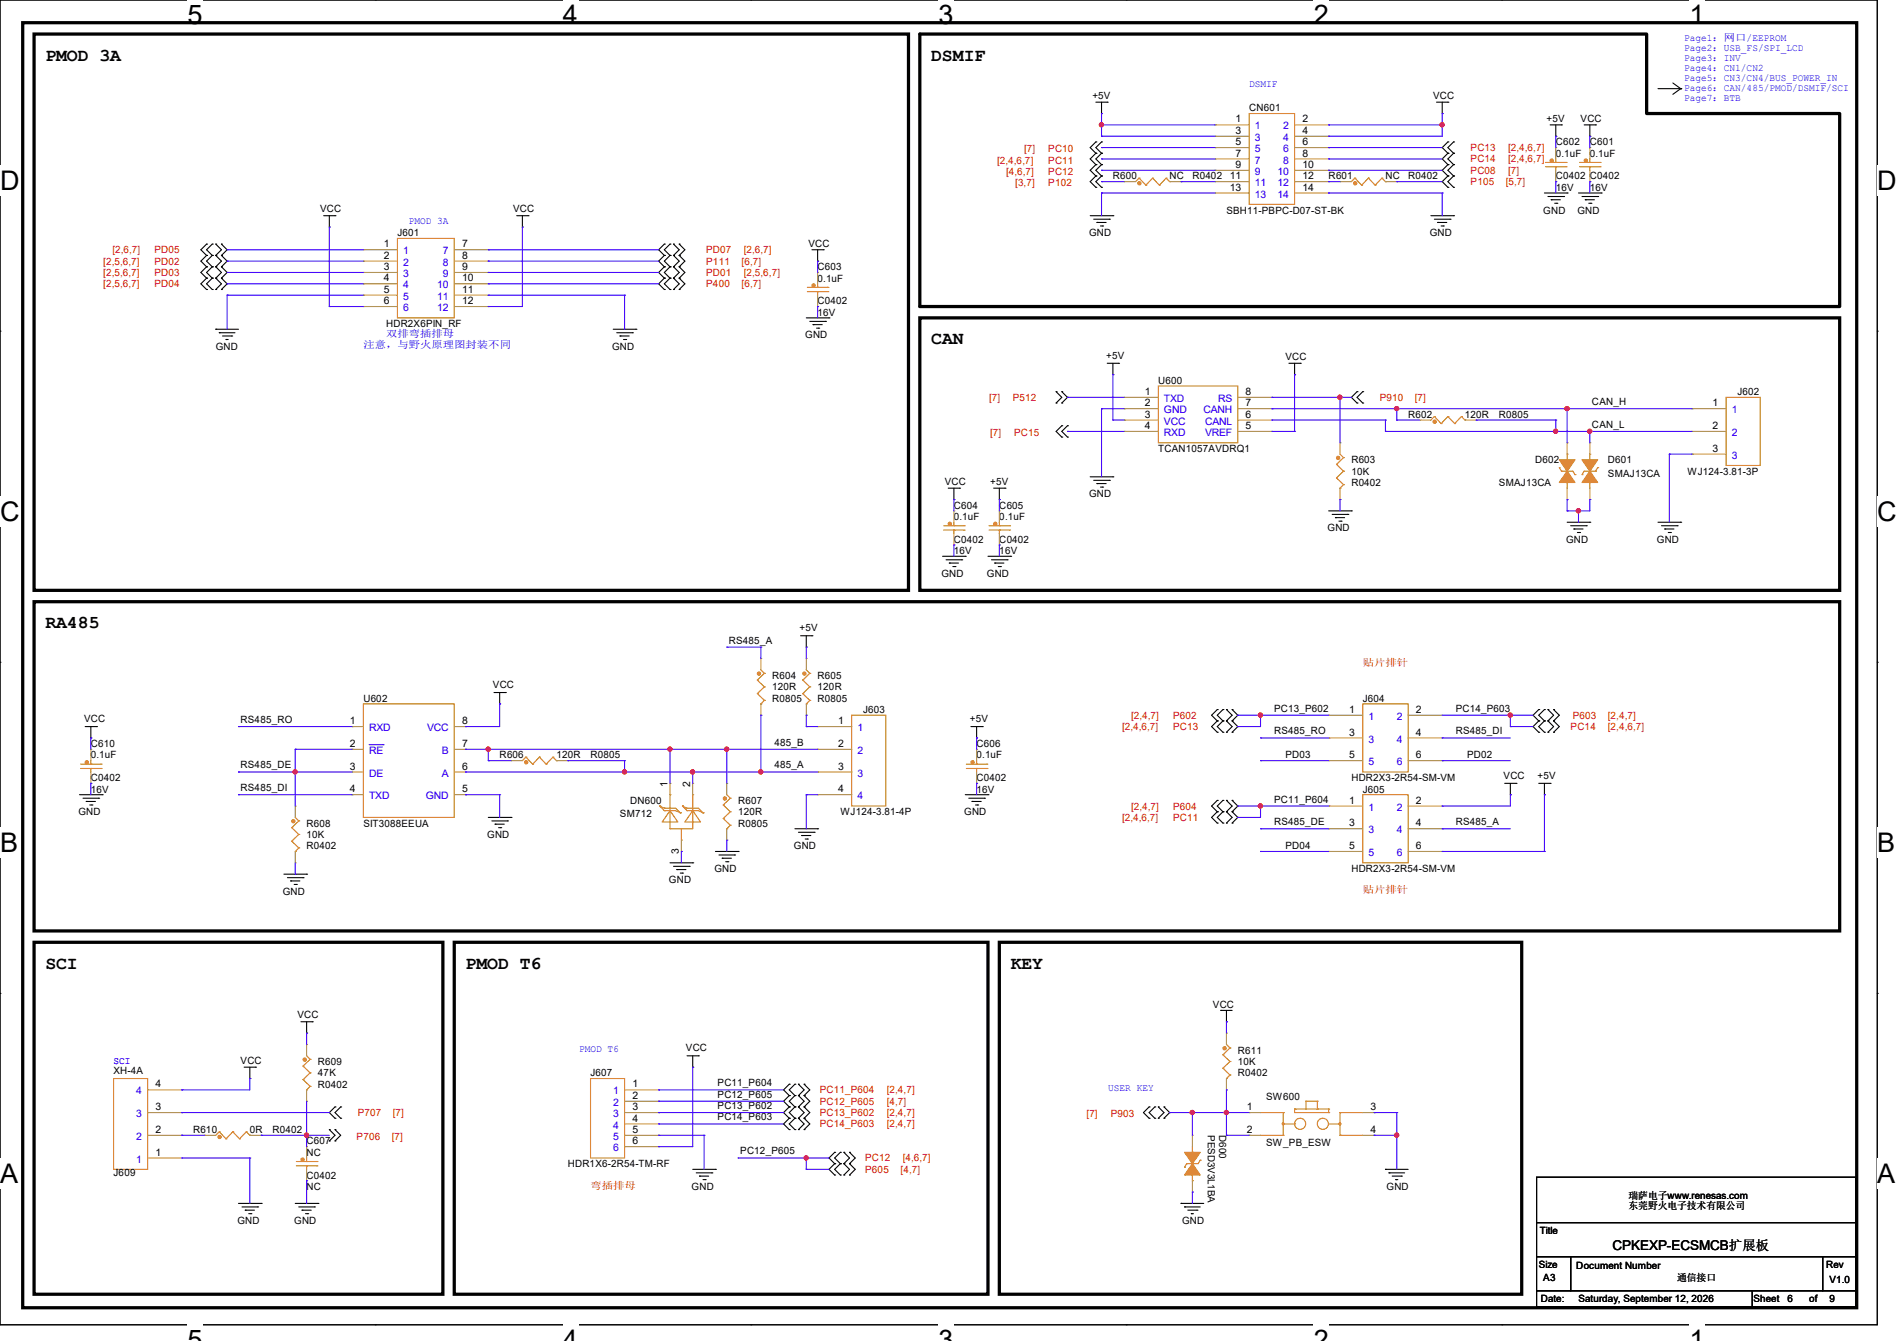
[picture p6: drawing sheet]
<svg xmlns="http://www.w3.org/2000/svg" width="297mm" height="210mm" viewBox="0 0 297 210" stroke-linecap="round" stroke-linejoin="round" font-family="sans-serif">
<defs><g id="words">
<g font-size="4.2">
<text x="29.4" y="3.8">5</text>
<text x="88.1" y="3.8">4</text>
<text x="146.9" y="3.8">3</text>
<text x="205.7" y="3.8">2</text>
<text x="264.5" y="3.8">1</text>
<text x="0" y="29.7">D</text>
<text x="293.9" y="29.7">D</text>
<text x="0" y="81.6">C</text>
<text x="293.9" y="81.6">C</text>
<text x="0" y="133.4">B</text>
<text x="293.9" y="133.4">B</text>
<text x="0" y="185.3">A</text>
<text x="293.9" y="185.3">A</text>
</g>
<g font-size="2.8">
<text x="7.1" y="9.5">PMOD 3A</text>
<text x="145.8" y="9.5">DSMIF</text>
<text x="145.8" y="53.9">CAN</text>
<text x="7.1" y="98.4">RA485</text>
<text x="7.1" y="151.7">SCI</text>
<text x="72.9" y="151.7">PMOD T6</text>
<text x="158.2" y="151.7">KEY</text>
</g>
<text font-size="2.1" x="252.5" y="195.7">CPKEXP-ECSMCB扩展板</text>
<g font-size="1.6" fill="#00f">
<text x="263.7" y="6.4">Page1：网口/EEPROM</text>
<text x="263.7" y="8">Page2：USB_FS/SPI_LCD</text>
<text x="263.7" y="9.5">Page3：INV</text>
<text x="263.7" y="11.1">Page4：CN1/CN2</text>
<text x="195.6" y="13.7">DSMIF</text>
<text x="263.7" y="12.7">Page5：CN3/CN4/BUS_POWER_IN</text>
<text x="263.7" y="14.2">Page6：CAN/485/PMOD/DSMIF/SCI</text>
<text x="263.7" y="15.8">Page7：BTB</text>
<text x="64" y="35">PMOD 3A</text>
<text x="60.5" y="52.8">双排弯插排母</text>
<text x="56.9" y="54.6">注意，与野火原理图封装不同</text>
<text x="17.8" y="166.6">SCI</text>
<text x="90.7" y="164.8">PMOD T6</text>
<text x="173.5" y="170.9">USER KEY</text>
</g>
<g font-size="1.6">
<text x="171" y="15.5">+5V</text>
<text x="195.6" y="17.4">CN601</text>
<text x="224.4" y="15.5">VCC</text>
<text x="193.5" y="19.2">1</text>
<text x="193.5" y="21">3</text>
<text x="193.5" y="22.7">5</text>
<text x="203.9" y="19.2">2</text>
<text x="203.9" y="21">4</text>
<text x="203.9" y="22.7">6</text>
<text x="242.1" y="19">+5V</text>
<text x="243.6" y="22.8">C602</text>
<text x="247.5" y="19">VCC</text>
<text x="248.9" y="22.8">C601</text>
<text x="174.2" y="28.1">R600</text>
<text x="183.1" y="28.1">NC</text>
<text x="186.7" y="28.1">R0402</text>
<text x="192.6" y="28.1">11</text>
<text x="192.6" y="29.8">13</text>
<text x="193.5" y="24.5">7</text>
<text x="193.5" y="26.3">9</text>
<text x="203.9" y="24.5">8</text>
<text x="203.9" y="28.1">12</text>
<text x="203.9" y="29.8">14</text>
<text x="203.9" y="26.3">10</text>
<text x="208" y="28.1">R601</text>
<text x="216.9" y="28.1">NC</text>
<text x="220.5" y="28.1">R0402</text>
<text x="243.6" y="24.6">0.1uF</text>
<text x="243.6" y="28.1">C0402 C0402</text>
<text x="243.6" y="29.9">16V</text>
<text x="248.9" y="24.6">0.1uF</text>
<text x="248.9" y="29.9">16V</text>
<text x="50.1" y="33.3">VCC</text>
<text x="80.3" y="33.3">VCC</text>
<text x="192" y="33.4">SBH11-PBPC-D07-ST-BK</text>
<text x="241.6" y="33.4">GND</text>
<text x="247" y="33.4">GND</text>
<text x="60.1" y="38.7">1</text>
<text x="60.1" y="40.5">2</text>
<text x="62.2" y="37">J601</text>
<text x="72.3" y="38.7">7</text>
<text x="72.3" y="40.5">8</text>
<text x="126.6" y="38.6">VCC</text>
<text x="170.5" y="37">GND</text>
<text x="223.9" y="37">GND</text>
<text x="60.1" y="42.3">3</text>
<text x="60.1" y="44.1">4</text>
<text x="60.1" y="45.8">5</text>
<text x="60.1" y="47.6">6</text>
<text x="72.3" y="42.3">9</text>
<text x="72.3" y="44.1">10</text>
<text x="72.3" y="45.8">11</text>
<text x="72.3" y="47.6">12</text>
<text x="128" y="42.3">C603</text>
<text x="128" y="44.1">0.1uF</text>
<text x="128" y="47.7">C0402</text>
<text x="60.5" y="51.2">HDR2X6PIN_RF</text>
<text x="126.1" y="53">GND</text>
<text x="128" y="49.4">16V</text>
<text x="33.8" y="54.8">GND</text>
<text x="95.8" y="54.8">GND</text>
<text x="173.2" y="56.2">+5V</text>
<text x="201.3" y="56.4">VCC</text>
<text x="179.2" y="61.8">1</text>
<text x="179.2" y="63.6">2</text>
<text x="179.2" y="65.4">3</text>
<text x="181.4" y="60.1">U600</text>
<text x="195" y="65.4">6</text>
<text x="195" y="63.6">7</text>
<text x="195" y="61.8">8</text>
<text x="220.5" y="65.4">R602</text>
<text x="229.4" y="65.4">120R</text>
<text x="234.7" y="65.4">R0805</text>
<text x="249.3" y="63.5">CAN_H</text>
<text x="268.1" y="63.6">1</text>
<text x="272" y="61.9">J602</text>
<text x="179.2" y="67.2">4</text>
<text x="181.4" y="70.8">TCAN1057AVDRQ1</text>
<text x="195" y="67.2">5</text>
<text x="249.3" y="67">CAN_L</text>
<text x="268.1" y="67.2">2</text>
<text x="268.1" y="70.7">3</text>
<text x="147.9" y="75.9">VCC</text>
<text x="155" y="75.9">+5V</text>
<text x="170.5" y="77.9">GND</text>
<text x="211.6" y="72.6">R603</text>
<text x="211.6" y="74.3">10K</text>
<text x="211.6" y="76.1">R0402</text>
<text x="234.7" y="76.1">SMAJ13CA</text>
<text x="240.4" y="72.6">D602</text>
<text x="251.8" y="72.6">D601</text>
<text x="251.8" y="74.7">SMAJ13CA</text>
<text x="264.2" y="74.3">WJ124-3.81-3P</text>
<text x="149.4" y="79.7">C604</text>
<text x="149.4" y="81.4">0.1uF</text>
<text x="156.5" y="79.7">C605</text>
<text x="156.5" y="81.4">0.1uF</text>
<text x="207.9" y="83.2">GND</text>
<text x="149.4" y="85">C0402</text>
<text x="149.4" y="86.8">16V</text>
<text x="156.5" y="85">C0402</text>
<text x="156.5" y="86.8">16V</text>
<text x="245.2" y="85">GND</text>
<text x="259.4" y="85">GND</text>
<text x="147.4" y="90.3">GND</text>
<text x="154.5" y="90.3">GND</text>
<text x="114.1" y="100.8">RS485_A</text>
<text x="125.2" y="98.9">+5V</text>
<text x="77.2" y="107.8">VCC</text>
<text x="120.9" y="106.3">R604</text>
<text x="128" y="106.3">R605</text>
<text x="13.2" y="113.1">VCC</text>
<text x="37.7" y="113.2">RS485_RO</text>
<text x="54.8" y="113.4">1</text>
<text x="56.9" y="109.9">U602</text>
<text x="72.3" y="113.4">8</text>
<text x="120.9" y="108.1">120R</text>
<text x="120.9" y="109.9">R0805</text>
<text x="128" y="108.1">120R</text>
<text x="128" y="109.9">R0805</text>
<text x="131.2" y="113.4">1</text>
<text x="135.1" y="111.7">J603</text>
<text x="151.8" y="113.1">+5V</text>
<text x="199.5" y="111.5">PC13_P602</text>
<text x="211.2" y="111.6">1</text>
<text x="213.4" y="109.9">J604</text>
<text x="221.7" y="111.6">2</text>
<text x="227.9" y="111.5">PC14_P603</text>
<text x="14.2" y="117">C610</text>
<text x="14.2" y="118.8">0.1uF</text>
<text x="54.8" y="117">2</text>
<text x="72.3" y="117">7</text>
<text x="78.2" y="118.8">R606</text>
<text x="87.1" y="118.8">120R</text>
<text x="92.5" y="118.8">R0805</text>
<text x="121.2" y="116.8">485_B</text>
<text x="131.2" y="117">2</text>
<text x="152.9" y="117">C606</text>
<text x="152.9" y="118.8">0.1uF</text>
<text x="199.5" y="115">RS485_RO</text>
<text x="201.3" y="118.8">PD03</text>
<text x="211.2" y="115.2">3</text>
<text x="211.2" y="118.7">5</text>
<text x="221.7" y="115.2">4</text>
<text x="221.7" y="118.7">6</text>
<text x="227.9" y="115">RS485_DI</text>
<text x="229.7" y="118.8">PD02</text>
<text x="14.2" y="122.3">C0402</text>
<text x="14.2" y="124.1">16V</text>
<text x="37.7" y="120.4">RS485_DE</text>
<text x="37.7" y="123.9">RS485_DI</text>
<text x="54.8" y="124.1">4</text>
<text x="54.8" y="120.5">3</text>
<text x="72.3" y="120.5">6</text>
<text x="72.3" y="124.1">5</text>
<text x="98.7" y="125.9">DN600</text>
<text x="104.5" y="123.2" transform="rotate(-90 104.5 123.2)">1</text>
<text x="108.1" y="123.2" transform="rotate(-90 108.1 123.2)">2</text>
<text x="115.6" y="125.9">R607</text>
<text x="121.2" y="120.4">485_A</text>
<text x="131.2" y="120.5">3</text>
<text x="131.2" y="124.1">4</text>
<text x="152.9" y="122.3">C0402</text>
<text x="152.9" y="124.1">16V</text>
<text x="199.5" y="125.7">PC11_P604</text>
<text x="211.2" y="125.9">1</text>
<text x="211.6" y="122.3">HDR2X3-2R54-SM-VM</text>
<text x="213.4" y="124.1">J605</text>
<text x="221.7" y="125.9">2</text>
<text x="235.4" y="122">VCC</text>
<text x="240.7" y="122">+5V</text>
<text x="12.3" y="127.7">GND</text>
<text x="48" y="129.5">R608</text>
<text x="48" y="131.2">10K</text>
<text x="56.9" y="129.5">SIT3088EEUA</text>
<text x="76.3" y="131.2">GND</text>
<text x="97.1" y="128">SM712</text>
<text x="115.6" y="127.7">120R</text>
<text x="115.6" y="129.5">R0805</text>
<text x="131.6" y="127.7">WJ124-3.81-4P</text>
<text x="151" y="127.7">GND</text>
<text x="199.5" y="129.2">RS485_DE</text>
<text x="211.2" y="129.4">3</text>
<text x="221.7" y="129.4">4</text>
<text x="227.9" y="129.2">RS485_A</text>
<text x="48" y="133">R0402</text>
<text x="106.3" y="133.7" transform="rotate(-90 106.3 133.7)">3</text>
<text x="111.8" y="136.6">GND</text>
<text x="124.3" y="133">GND</text>
<text x="201.3" y="133">PD04</text>
<text x="211.2" y="133">5</text>
<text x="211.6" y="136.6">HDR2X3-2R54-SM-VM</text>
<text x="221.7" y="133">6</text>
<text x="44.3" y="140.1">GND</text>
<text x="104.7" y="138.3">GND</text>
<text x="46.6" y="159.5">VCC</text>
<text x="189.9" y="157.9">VCC</text>
<text x="37.7" y="166.6">VCC</text>
<text x="49.8" y="166.8">R609</text>
<text x="107.4" y="164.7">VCC</text>
<text x="193.8" y="165">R611</text>
<text x="193.8" y="166.8">10K</text>
<text x="17.8" y="168.2">XH-4A</text>
<text x="24.3" y="173.9">3</text>
<text x="24.3" y="170.3">4</text>
<text x="49.8" y="168.6">47K</text>
<text x="49.8" y="170.3">R0402</text>
<text x="92.5" y="168.6">J607</text>
<text x="99" y="170.3">1</text>
<text x="99" y="172.1">2</text>
<text x="99" y="173.9">3</text>
<text x="112.4" y="170.1">PC11_P604</text>
<text x="112.4" y="171.9">PC12_P605</text>
<text x="112.4" y="173.7">PC13_P602</text>
<text x="193.8" y="168.6">R0402</text>
<text x="195.2" y="173.9">1</text>
<text x="198.2" y="172.3">SW600</text>
<text x="214.6" y="173.9">3</text>
<text x="24.3" y="177.4">2</text>
<text x="30.2" y="177.5">R610</text>
<text x="39.1" y="177.5">0R</text>
<text x="42.7" y="177.5">R0402</text>
<text x="48" y="179.2">C607</text>
<text x="99" y="175.6">4</text>
<text x="99" y="177.4">5</text>
<text x="99" y="179.2">6</text>
<text x="112.4" y="175.5">PC14_P603</text>
<text x="189.1" y="177.8" transform="rotate(90 189.1 177.8)">PESD3V3L1BA</text>
<text x="190.9" y="177.8" transform="rotate(90 190.9 177.8)">D600</text>
<text x="195.2" y="177.4">2</text>
<text x="198.2" y="179.4">SW_PB_ESW</text>
<text x="214.6" y="177.4">4</text>
<text x="17.8" y="184.2">J609</text>
<text x="24.3" y="181">1</text>
<text x="48" y="181">NC</text>
<text x="48" y="184.6">C0402</text>
<text x="88.9" y="182.8">HDR1X6-2R54-TM-RF</text>
<text x="115.9" y="180.8">PC12_P605</text>
<text x="37.2" y="191.7">GND</text>
<text x="46.1" y="191.7">GND</text>
<text x="48" y="186.3">NC</text>
<text x="108.3" y="186.3">GND</text>
<text x="185.1" y="191.7">GND</text>
<text x="217.1" y="186.3">GND</text>
<text x="255" y="187.8">瑞萨电子www.renesas.com</text>
<text x="255" y="189.4">东莞野火电子技术有限公司</text>
<text x="241.1" y="193.3">Title</text>
<text x="240.9" y="198.6">Size</text>
<text x="241.3" y="204">Date:</text>
<text x="241.6" y="200.6">A3</text>
<text x="246.8" y="198.8">Document Number</text>
<text x="247.1" y="204">Saturday, September 12, 2026</text>
<text x="262.6" y="200.6">通信接口</text>
<text x="274.5" y="204">Sheet</text>
<text x="279.9" y="204">6</text>
<text x="283.3" y="204">of</text>
<text x="285.9" y="198.6">Rev</text>
<text x="286.4" y="200.9">V1.0</text>
<text x="286.4" y="204">9</text>
</g>
<g font-size="1.6" fill="#f00">
<text x="160.4" y="23.8">[7]</text>
<text x="164.1" y="23.8">PC10</text>
<text x="230.2" y="23.7">PC13</text>
<text x="236.1" y="23.7">[2,4,6,7]</text>
<text x="156.1" y="25.6">[2,4,6,7]</text>
<text x="157.5" y="27.4">[4,6,7]</text>
<text x="159" y="29.2">[3,7]</text>
<text x="164.1" y="25.6">PC11</text>
<text x="164.1" y="27.4">PC12</text>
<text x="164.1" y="29.2">P102</text>
<text x="230.2" y="25.4">PC14</text>
<text x="230.2" y="27.2">PC08</text>
<text x="230.2" y="29">P105</text>
<text x="235.8" y="29">[5,7]</text>
<text x="236.1" y="25.4">[2,4,6,7]</text>
<text x="236.1" y="27.2">[7]</text>
<text x="16.2" y="41.4">[2,5,6,7]</text>
<text x="17.6" y="39.7">[2,6,7]</text>
<text x="24.2" y="39.7">PD05</text>
<text x="24.2" y="41.4">PD02</text>
<text x="110.6" y="41.4">P111</text>
<text x="110.6" y="39.7">PD07</text>
<text x="116.1" y="41.4">[6,7]</text>
<text x="116.5" y="39.7">[2,6,7]</text>
<text x="16.2" y="45">[2,5,6,7]</text>
<text x="16.2" y="43.2">[2,5,6,7]</text>
<text x="24.2" y="45">PD04</text>
<text x="24.2" y="43.2">PD03</text>
<text x="110.6" y="43.2">PD01</text>
<text x="110.6" y="45">P400</text>
<text x="116.1" y="45">[6,7]</text>
<text x="116.5" y="43.2">[2,5,6,7]</text>
<text x="154.9" y="62.8">[7]</text>
<text x="158.6" y="62.8">P512</text>
<text x="216" y="62.8">P910</text>
<text x="221.5" y="62.8">[7]</text>
<text x="155" y="68.3">[7]</text>
<text x="158.8" y="68.3">PC15</text>
<text x="213.4" y="104.4">贴片排针</text>
<text x="177.1" y="112.6">[2,4,7]</text>
<text x="183.7" y="112.6">P602</text>
<text x="246.3" y="112.6">P603</text>
<text x="251.8" y="112.6">[2,4,7]</text>
<text x="175.7" y="114.3">[2,4,6,7]</text>
<text x="183.7" y="114.3">PC13</text>
<text x="245.9" y="114.3">PC14</text>
<text x="251.8" y="114.3">[2,4,6,7]</text>
<text x="175.7" y="128.6">[2,4,6,7]</text>
<text x="177.1" y="126.8">[2,4,7]</text>
<text x="183.7" y="126.8">P604</text>
<text x="183.7" y="128.6">PC11</text>
<text x="213.4" y="139.9">贴片排针</text>
<text x="128.4" y="171.2">PC11_P604</text>
<text x="128.4" y="173">PC12_P605</text>
<text x="138.8" y="171.2">[2,4,7]</text>
<text x="138.8" y="173">[4,7]</text>
<text x="55.8" y="178.5">P706</text>
<text x="56" y="174.8">P707</text>
<text x="61.3" y="178.5">[7]</text>
<text x="61.5" y="174.8">[7]</text>
<text x="128.4" y="174.8">PC13_P602</text>
<text x="128.4" y="176.6">PC14_P603</text>
<text x="138.8" y="174.8">[2,4,7]</text>
<text x="138.8" y="176.6">[2,4,7]</text>
<text x="170.1" y="175">[7]</text>
<text x="173.9" y="175">P903</text>
<text x="135.5" y="181.9">PC12</text>
<text x="135.5" y="183.7">P605</text>
<text x="141" y="183.7">[4,7]</text>
<text x="141.3" y="181.9">[4,6,7]</text>
<text x="92.5" y="186.1">弯插排母</text>
</g>
<g font-size="1.6" fill="#00c">
<text x="196.5" y="20.3">1</text>
<text x="196.5" y="22.1">3</text>
<text x="196.5" y="23.8">5</text>
<text x="200.9" y="20.3">2</text>
<text x="200.9" y="22.1">4</text>
<text x="200.9" y="23.8">6</text>
<text x="196.5" y="25.6">7</text>
<text x="196.5" y="27.4">9</text>
<text x="196.5" y="29.2">11</text>
<text x="200" y="29.2">12</text>
<text x="200" y="27.4">10</text>
<text x="200.9" y="25.6">8</text>
<text x="196.5" y="30.9">13</text>
<text x="200" y="30.9">14</text>
<text x="63.1" y="39.8">1</text>
<text x="63.1" y="41.6">2</text>
<text x="69.3" y="39.8">7</text>
<text x="69.3" y="41.6">8</text>
<text x="63.1" y="43.4">3</text>
<text x="63.1" y="45.2">4</text>
<text x="63.1" y="46.9">5</text>
<text x="68.5" y="45.2">10</text>
<text x="68.5" y="46.9">11</text>
<text x="69.3" y="43.4">9</text>
<text x="63.1" y="48.7">6</text>
<text x="68.5" y="48.7">12</text>
<text x="182.2" y="63">TXD</text>
<text x="182.2" y="64.7">GND</text>
<text x="188.4" y="64.7">CANH</text>
<text x="190.7" y="63">RS</text>
<text x="271.1" y="64.7">1</text>
<text x="182.2" y="66.5">VCC</text>
<text x="182.2" y="68.3">RXD</text>
<text x="188.7" y="68.3">VREF</text>
<text x="188.7" y="66.5">CANL</text>
<text x="271.1" y="68.3">2</text>
<text x="271.1" y="71.8">3</text>
<text x="214.2" y="112.7">1</text>
<text x="218.7" y="112.7">2</text>
<text x="57.8" y="118.1">RE</text>
<text x="57.8" y="114.5">RXD</text>
<text x="66.9" y="114.5">VCC</text>
<text x="69.2" y="118.1">B</text>
<text x="134.2" y="114.5">1</text>
<text x="134.2" y="118.1">2</text>
<text x="214.2" y="116.3">3</text>
<text x="214.2" y="119.8">5</text>
<text x="218.7" y="116.3">4</text>
<text x="218.7" y="119.8">6</text>
<text x="57.8" y="125.2">TXD</text>
<text x="57.8" y="121.6">DE</text>
<text x="66.7" y="125.2">GND</text>
<text x="69.2" y="121.6">A</text>
<text x="134.2" y="121.6">3</text>
<text x="134.2" y="125.2">4</text>
<text x="214.2" y="127">1</text>
<text x="214.2" y="130.5">3</text>
<text x="218.7" y="127">2</text>
<text x="218.7" y="130.5">4</text>
<text x="214.2" y="134.1">5</text>
<text x="218.7" y="134.1">6</text>
<text x="21.3" y="171.4">4</text>
<text x="96" y="171.4">1</text>
<text x="96" y="173.2">2</text>
<text x="21.3" y="178.5">2</text>
<text x="21.3" y="175">3</text>
<text x="96" y="175">3</text>
<text x="96" y="176.7">4</text>
<text x="96" y="178.5">5</text>
<text x="21.3" y="182.1">1</text>
<text x="96" y="180.3">6</text>
</g>
</g></defs>
<path d="M0 0h293.9v207.5h-293.9z" fill="none" stroke="#000" stroke-width=".17"/>
<g fill="#fff">
<path d="M29.4 0h2.3v4.7h-2.3z"/>
<path d="M29.4 207.5h2.3v2.5h-2.3z"/>
</g>
<path d="M58.8 0h.1M58.8 207.5h.1" fill="none" stroke="#000" stroke-width=".17"/>
<g fill="#fff">
<path d="M88.1 0h2.4v4.7h-2.4z"/>
<path d="M88.1 207.5h2.4v2.5h-2.4z"/>
</g>
<path d="M117.6 0h.1M117.6 207.5h.1" fill="none" stroke="#000" stroke-width=".17"/>
<g fill="#fff">
<path d="M146.9 0h2.4v4.7h-2.4z"/>
<path d="M146.9 207.5h2.4v2.5h-2.4z"/>
</g>
<path d="M176.3 0h.1M176.3 207.5h.1" fill="none" stroke="#000" stroke-width=".17"/>
<g fill="#fff">
<path d="M205.7 0h2.4v4.7h-2.4z"/>
<path d="M205.7 207.5h2.4v2.5h-2.4z"/>
</g>
<path d="M235.1 0h.1M235.1 207.5h.1" fill="none" stroke="#000" stroke-width=".17"/>
<g fill="#fff">
<path d="M264.5 0h2.4v4.7h-2.4z"/>
<path d="M264.5 207.5h2.4v2.5h-2.4z"/>
<path d="M0 25.9h3v4.7h-3z"/>
<path d="M293.9 25.9h3.1v4.7h-3.1z"/>
<path d="M0 77.8h3v4.7h-3z"/>
<path d="M293.9 77.8h3.1v4.7h-3.1z"/>
</g>
<path d="M0 51.9h.1M293.9 51.9h.1" fill="none" stroke="#000" stroke-width=".17"/>
<g fill="#fff">
<path d="M0 129.6h2.8v4.8h-2.8z"/>
<path d="M293.9 129.6h2.9v4.8h-2.9z"/>
</g>
<path d="M0 103.7h.1M293.9 103.7h.1" fill="none" stroke="#000" stroke-width=".17"/>
<g fill="#fff">
<path d="M0 181.5h2.8v4.7h-2.8z"/>
<path d="M293.8 181.5h3v4.7h-3z"/>
</g>
<g fill="none" stroke="#000" stroke-width=".17">
<path d="M171.6 16h1.8M172.5 17.8h.1M172.5 16v1.8M173.4 16h.1M224.9 16h1.8M225.8 17.8h.1M225.8 16v1.8M226.7 16h.1M242.7 19.6h1.8M243.6 19.6v1.7M244.5 19.6h.1M248 19.6h1.8"/>
<path d="M248.9 19.6v1.7M249.8 19.6h.1M259.6 13.9h3.5M261.9 13l1.2 .9M263.1 13.9h.1M263.1 13.9l-1.2 .9M32.3 38.2h.1M32.3 38.2l-.8 .9 .8 .9M33.2 38.2h.1M33.2 38.2l-.9 .9 .9 .9M33.8 38.2h.1M33.8 38.2l.9 .9-.9 .9"/>
<path d="M34.7 38.2h.1M34.7 38.2l.9 .9-.9 .9M50.7 33.8h1.8M51.6 35.6h.1M51.6 33.8v1.8M52.5 33.8h.1M80.9 33.8h1.8M81.8 35.6h.1M81.8 33.8v1.8M82.7 33.8h.1M104 38.2h.1M104 38.2l-.9 .9 .9 .9"/>
<path d="M104.9 38.2h.1M104.9 38.2l-.9 .9 .9 .9M105.5 38.2h.1M105.5 38.2l.8 .9-.8 .9M106.3 38.2h.1M106.3 38.2l.9 .9-.9 .9M127.1 39.1h1.8M128 39.1v1.8M128.9 39.1h.1M170.7 33.8h3.5M171.2 34.3h2.5M171.6 22.2h.1"/>
<path d="M171.6 24h.1M171.6 25.8h.1M171.6 27.6h.1M171.6 29.3h.1M171.6 22.2l-.9 .9 .9 .9M171.6 24l-.9 .9 .9 .9M171.6 25.8l-.9 .9 .9 .9M171.6 27.6l-.9 .8 .9 .9M171.7 34.8h.1M171.7 34.8h1.5M172.3 35.4h.3M172.5 22.2h.1"/>
<path d="M172.5 24h.1M172.5 25.8h.1M172.5 27.6h.1M172.5 29.3h.1M172.5 22.2l-.9 .9 .9 .9M172.5 24l-.9 .9 .9 .9M172.5 25.8l-.9 .9 .9 .9M172.5 27.6l-.9 .8 .9 .9M172.6 35.4h.1M173.7 34.3h.1M174.2 33.8h.1M224 33.8h3.6"/>
<path d="M224.6 34.3h2.4M225.1 34.8h.1M225.1 34.8h1.4M225.6 35.4h.4M226 35.4h.1M226.7 22.2h.1M226.7 24h.1M226.7 25.8h.1M226.7 27.6h.1M226.7 29.3h.1M226.7 22.2l-.9 .9 .9 .9M226.7 24l-.9 .9 .9 .9"/>
<path d="M226.7 25.8l-.9 .9 .9 .9M226.7 27.6l-.9 .8 .9 .9M227 34.3h.1M227.6 33.8h.1M227.6 24h.1M227.6 22.2h.1M227.6 25.8h.1M227.6 27.6h.1M227.6 29.3h.1M227.6 22.2l-.9 .9 .9 .9M227.6 24l-.9 .9 .9 .9M227.6 25.8l-.9 .9 .9 .9"/>
<path d="M227.6 27.6l-.9 .8 .9 .9M241.8 30.2h3.6M242.4 30.8h2.4M242.9 31.3h.1M242.9 31.3h1.4M243.4 31.8h.4M243.6 21.3h.1M243.8 31.8h.1M244.8 30.8h.1M245.4 30.2h.1M247.1 30.2h3.6M247.7 30.8h2.4"/>
<path d="M248.2 31.3h.1M248.2 31.3h1.4M248.8 31.8h.3M248.9 21.3h.1M249.1 31.8h.1M250.1 30.8h.1M250.7 30.2h.1M32.3 40h.1M32.3 41.8h.1M32.3 43.6h.1M32.3 45.3h.1M32.3 40l-.8 .9 .8 .9"/>
<path d="M32.3 43.6l-.8 .8 .8 .9M32.3 41.8l-.8 .9 .8 .9M33.2 40h.1M33.2 41.8h.1M33.2 45.3h.1M33.2 43.6h.1M33.2 40l-.9 .9 .9 .9M33.2 43.6l-.9 .8 .9 .9M33.2 41.8l-.9 .9 .9 .9M33.8 51.6h.1M33.8 40h.1M33.8 41.8h.1"/>
<path d="M33.8 45.3h.1M33.8 43.6h.1M33.8 51.6h3.5M33.8 40l.9 .9-.9 .9M33.8 43.6l.9 .8-.9 .9M33.8 41.8l.9 .9-.9 .9M34.3 52.1h.1M34.3 52.1h2.5M34.7 40h.1M34.7 41.8h.1M34.7 43.6h.1M34.7 45.3h.1"/>
<path d="M34.7 40l.9 .9-.9 .9M34.7 43.6l.9 .8-.9 .9M34.7 41.8l.9 .9-.9 .9M34.8 52.6h1.5M35.4 53.2h.1M35.4 53.2h.3M36.3 52.6h.1M96 51.6h3.6M96.6 52.1h2.4M97.1 52.6h.1M97.1 52.6h1.4M97.6 53.2h.4"/>
<path d="M98 53.2h.1M99 52.1h.1M99.6 51.6h.1M104 41.8h.1M104 43.6h.1M104 45.3h.1M104 40h.1M104 41.8l-.9 .9 .9 .9M104 43.6l-.9 .8 .9 .9M104 40l-.9 .9 .9 .9M104.9 43.6h.1M104.9 41.8h.1"/>
<path d="M104.9 45.3h.1M104.9 40h.1M104.9 41.8l-.9 .9 .9 .9M104.9 43.6l-.9 .8 .9 .9M104.9 40l-.9 .9 .9 .9M105.5 43.6h.1M105.5 41.8h.1M105.5 45.3h.1M105.5 40h.1M105.5 41.8l.8 .9-.8 .9M105.5 43.6l.8 .8-.8 .9M105.5 40l.8 .9-.8 .9"/>
<path d="M106.3 41.8h.1M106.3 43.6h.1M106.3 45.3h.1M106.3 40h.1M106.3 41.8l.9 .9-.9 .9M106.3 43.6l.9 .8-.9 .9M106.3 40l.9 .9-.9 .9M126.2 49.8h3.6M126.8 50.3h2.4M127.3 50.8h.1M127.3 50.8h1.4M127.8 51.4h.4"/>
<path d="M128 40.9h.1M128.2 51.4h.1M129.2 50.3h.1M129.8 49.8h.1M173.4 56.9h1.7M174.2 58.7h.1M174.2 56.9v1.8M175.1 56.9h.1M201.8 56.9h1.8M202.7 58.7h.1M202.7 56.9v1.8M203.6 56.9h.1"/>
<path d="M148.5 76.5h1.7M149.4 78.2h.1M149.4 76.5v1.7M150.2 76.5h.1M155.6 76.5h1.8M156.5 78.2h.1M156.5 76.5v1.7M157.4 76.5h.1M165.4 63.1h.1M165.4 61.3h.1M165.4 61.3l.8 .9-.8 .9M166.2 61.3h.1"/>
<path d="M166.2 63.1h.1M166.2 66.7h.1M166.2 68.5h.1M166.2 61.3l.9 .9-.9 .9M166.2 66.7l-.8 .9 .8 .9M167.1 66.7h.1M167.1 68.5h.1M167.1 66.7l-.9 .9 .9 .9M170.7 74.7h3.5M171.2 75.2h2.5M171.7 75.7h.1M171.7 75.7h1.5"/>
<path d="M172.3 76.3h.3M172.6 76.3h.1M173.7 75.2h.1M174.2 74.7h.1M212.5 61.3h.1M212.5 63.1h.1M212.5 61.3l-.9 .9 .9 .9M213.4 63.1h.1M213.4 61.3h.1M213.4 61.3l-.9 .9 .9 .9M125.3 99.6h1.8M126.2 99.6v1.7"/>
<path d="M127.1 99.6h.1M147.6 87.1h3.5M148.1 87.7h2.5M148.6 88.2h.1M148.6 88.2h1.5M149.2 88.7h.3M149.5 88.7h.1M150.6 87.7h.1M151.1 87.1h.1M154.7 87.1h3.5M155.2 87.7h2.5M155.7 88.2h.1"/>
<path d="M155.7 88.2h1.5M156.3 88.7h.3M156.6 88.7h.1M157.7 87.7h.1M158.2 87.1h.1M208 80h3.6M208.6 80.6h2.4M209.1 81.1h.1M209.1 81.1h1.4M209.6 81.6h.4M210 81.6h.1M211 80.6h.1"/>
<path d="M211.6 80h.1M245.4 81.8h3.5M245.9 82.3h2.5M246.4 82.8h.1M246.4 82.8h1.5M247 83.4h.3M247.3 83.4h.1M248.4 82.3h.1M248.9 81.8h.1M259.6 81.8h3.5M260.1 82.3h2.5M260.6 82.8h.1"/>
<path d="M260.6 82.8h1.5M261.2 83.4h.3M261.5 83.4h.1M262.6 82.3h.1M263.1 81.8h.1M13.3 113.8h1.8M14.2 115.6h.1M14.2 113.8v1.8M15.1 113.8h.1M77.3 108.5h1.8M78.2 110.2h.1M78.2 108.5v1.7"/>
<path d="M79.1 108.5h.1M126.2 101.3h.1M152 113.8h1.8M152.9 115.6h.1M152.9 113.8v1.8M153.8 113.8h.1M190.6 111.1h.1M190.6 112.9h.1M190.6 114.7h.1M190.6 111.1l-.9 .9 .9 .9M190.6 112.9l-.9 .9 .9 .9M191.5 112.9h.1"/>
<path d="M191.5 111.1h.1M191.5 114.7h.1M191.5 111.1l-.9 .9 .9 .9M191.5 112.9l-.9 .9 .9 .9M192 112.9h.1M192 111.1h.1M192 114.7h.1M192 111.1l.9 .9-.9 .9M192 112.9l.9 .9-.9 .9M192.9 111.1h.1M192.9 112.9h.1M192.9 114.7h.1"/>
<path d="M192.9 111.1l.9 .9-.9 .9M192.9 112.9l.9 .9-.9 .9M240.9 111.1h.1M240.9 112.9h.1M240.9 114.7h.1M240.9 111.1l-.9 .9 .9 .9M240.9 112.9l-.9 .9 .9 .9M241.8 112.9h.1M241.8 111.1h.1M241.8 114.7h.1M241.8 111.1l-.9 .9 .9 .9M241.8 112.9l-.9 .9 .9 .9"/>
<path d="M242.4 112.9h.1M242.4 111.1h.1M242.4 114.7h.1M242.4 111.1l.8 .9-.8 .9M242.4 112.9l.8 .9-.8 .9M243.2 111.1h.1M243.2 112.9h.1M243.2 114.7h.1M243.2 111.1l.9 .9-.9 .9M243.2 112.9l.9 .9-.9 .9M12.4 124.5h3.6M13 125h2.5"/>
<path d="M13.5 125.5h.1M13.5 125.5h1.4M14.1 126.1h.3M14.4 126.1h.1M15.5 125h.1M16 124.5h.1M44.4 136.9h3.6M45 137.5h2.5M45.5 138h.1M45.5 138h1.4M46.1 138.5h.3M46.4 138.5h.1"/>
<path d="M47.5 137.5h.1M48 136.9h.1M76.5 128h3.5M77 128.6h2.5M77.5 129.1h.1M77.5 129.1h1.5M78.1 129.6h.3M78.4 129.6h.1M79.5 128.6h.1M80 128h.1M104.9 135.1h3.6M105.5 135.7h2.4"/>
<path d="M106 136.2h.1M106 136.2h1.4M106.5 136.7h.3M106.8 136.7h.1M107.9 135.7h.1M108.5 135.1h.1M112 133.3h3.6M112.6 133.9h2.4M113.1 134.4h.1M113.1 134.4h1.4M113.6 135h.4M114 135h.1"/>
<path d="M115 133.9h.1M115.6 133.3h.1M124.5 129.8h3.5M125 130.3h2.5M125.5 130.9h.1M125.5 130.9h1.5M126.1 131.4h.3M126.4 131.4h.1M127.5 130.3h.1M128 129.8h.1M151.1 124.5h3.6M151.7 125h2.4"/>
<path d="M152.2 125.5h.1M152.2 125.5h1.4M152.7 126.1h.4M153.1 126.1h.1M154.1 125h.1M154.7 124.5h.1M190.6 125.3h.1M190.6 127.1h.1M190.6 128.9h.1M190.6 125.3l-.9 .9 .9 .9M190.6 127.1l-.9 .9 .9 .9M191.5 127.1h.1"/>
<path d="M191.5 125.3h.1M191.5 128.9h.1M191.5 125.3l-.9 .9 .9 .9M191.5 127.1l-.9 .9 .9 .9M192 127.1h.1M192 125.3h.1M192 128.9h.1M192 125.3l.9 .9-.9 .9M192 127.1l.9 .9-.9 .9M192.9 125.3h.1M192.9 127.1h.1M192.9 128.9h.1"/>
<path d="M192.9 125.3l.9 .9-.9 .9M192.9 127.1l.9 .9-.9 .9M235.6 122.7h1.8M236.5 124.5h.1M236.5 122.7v1.8M237.4 122.7h.1M240.9 122.7h1.8M241.8 124.5h.1M241.8 122.7v1.8M242.7 122.7h.1M0 155.6h.1M191.1 158.2h.1"/>
<path d="M191.1 158.2h1.8M192 158.2v1.8M293.9 155.6h.1M38.2 167.1h1.8M39.1 168.9h.1M39.1 167.1v1.8M40 167.1h.1M47.1 160h1.8M48 161.8h.1M48 160v1.8M48.9 160h.1M51.6 176.9h.1"/>
<path d="M51.6 178.7h.1M51.6 176.9l.9 .9-.9 .9M52.5 173.4h.1M52.5 175.1h.1M52.5 176.9h.1M52.5 178.7h.1M52.5 173.4l-.9 .8 .9 .9M52.5 176.9l.8 .9-.8 .9M53.3 175.1h.1M53.3 173.4h.1M53.3 173.4l-.8 .8 .8 .9M107.6 165.4h1.7"/>
<path d="M108.5 167.1h.1M108.5 165.4v1.7M109.3 165.4h.1M123.6 173.4h.1M123.6 175.1h.1M123.6 176.9h.1M123.6 169.8h.1M123.6 171.6h.1M123.6 173.4l-.9 .8 .9 .9M123.6 175.1l-.9 .9 .9 .9M123.6 169.8l-.9 .9 .9 .9M123.6 171.6l-.9 .9 .9 .9"/>
<path d="M124.5 175.1h.1M124.5 173.4h.1M124.5 176.9h.1M124.5 171.6h.1M124.5 169.8h.1M124.5 173.4l-.9 .8 .9 .9M124.5 175.1l-.9 .9 .9 .9M124.5 169.8l-.9 .9 .9 .9M124.5 171.6l-.9 .9 .9 .9M125 175.1h.1M125 173.4h.1M125 176.9h.1"/>
<path d="M125 171.6h.1M125 169.8h.1M125 173.4l.9 .8-.9 .9M125 175.1l.9 .9-.9 .9M125 169.8l.9 .9-.9 .9M125 171.6l.9 .9-.9 .9M125.9 173.4h.1M125.9 175.1h.1M125.9 176.9h.1M125.9 169.8h.1M125.9 171.6h.1M125.9 173.4l.9 .8-.9 .9"/>
<path d="M125.9 175.1l.9 .9-.9 .9M125.9 169.8l.9 .9-.9 .9M125.9 171.6l.9 .9-.9 .9M179.9 173.4h.1M179.9 175.1h.1M179.9 173.4l-.9 .8 .9 .9M180.8 175.1h.1M180.8 173.4h.1M180.8 173.4l-.9 .8 .9 .9M181.4 175.1h.1M181.4 173.4h.1M181.4 173.4l.8 .8-.8 .9"/>
<path d="M182.2 173.4h.1M182.2 175.1h.1M182.2 173.4l.9 .8-.9 .9M192 160h.1M37.3 188.5h3.6M37.9 189h2.4M38.4 189.5h.1M38.4 189.5h1.4M38.9 190.1h.4M39.3 190.1h.1M40.3 189h.1M40.9 188.5h.1"/>
<path d="M46.2 188.5h3.6M46.8 189h2.4M47.3 189.5h.1M47.3 189.5h1.4M47.8 190.1h.4M48.2 190.1h.1M49.2 189h.1M49.8 188.5h.1M108.5 183.1h3.5M109 183.7h2.5M109.5 184.2h.1M109.5 184.2h1.5"/>
<path d="M110.1 184.7h.3M110.4 184.7h.1M111.5 183.7h.1M112 183.1h.1M130.7 180.5h.1M130.7 182.2h.1M130.7 184h.1M130.7 180.5l-.9 .9 .9 .8M130.7 182.2l-.9 .9 .9 .9M131.6 182.2h.1M131.6 180.5h.1M131.6 184h.1"/>
<path d="M131.6 180.5l-.9 .9 .9 .8M131.6 182.2l-.9 .9 .9 .9M132.1 182.2h.1M132.1 180.5h.1M132.1 184h.1M132.1 180.5l.9 .9-.9 .8M132.1 182.2l.9 .9-.9 .9M133 180.5h.1M133 182.2h.1M133 184h.1M133 180.5l.9 .9-.9 .8M133 182.2l.9 .9-.9 .9"/>
<path d="M184.9 188.5h.1M184.9 188.5h3.6M185.5 189h.1M185.5 189h2.4M186 189.5h1.4M186.5 190.1h.1M186.5 190.1h.4M187.4 189.5h.1M216.9 183.1h.1M216.9 183.1h3.6M217.5 183.7h.1M217.5 183.7h2.4"/>
<path d="M218 184.2h1.4M218.5 184.7h.1M218.5 184.7h.4M219.4 184.2h.1M240.6 184.4h49.9v7.1h-49.9zM240.6 191.5h49.9v5.3h-49.9zM240.6 196.8h5.3v5.3h-5.3zM245.9 196.8h39.5v5.3h-39.5zM285.4 196.8h5.1v5.3h-5.1zM240.6 202.1h33.8v2.5h-33.8zM274.4 202.1h16.1v2.5h-16.1z"/>
</g>
<path d="M3.6 3.6h287.1v201.2h-287.1zM5.3 5.3h136.9v87.2h-136.9zM144 5.3h113.8v12.5h30.2v30.2h-144zM144 49.8h144v42.7h-144zM5.3 94.2h282.7v51.6h-282.7zM5.3 147.6h64v55.1h-64zM71.1 147.6h83.6v55.1h-83.6zM156.5 147.6h81.8v55.1h-81.8z" fill="none" stroke="#000" stroke-width=".51"/>
<g fill="none" stroke="#cc8006" stroke-width=".17">
<path d="M195.6 17.8h7.1v14.2h-7.1zM62.2 37.3h8.9v12.5h-8.9zM178.4 27.9h.1M178.4 27.9l-.6 .5M178.4 27.9l1 1.1M179.4 29h.1M180.5 27.9h.1M180.5 27.9l-1.1 1.1M180.5 27.9l1 1.1M181.5 29h.1M182.6 27.9h.1M182.6 27.9l-1.1 1.1"/>
<path d="M182.6 27.9l.5 .5M183.1 28.4h.1M212.1 27.9h.1M212.1 27.9l-.5 .5M212.1 27.9l1.1 1.1M213.2 29h.1M214.2 27.9h.1M214.2 27.9l-1 1.1M214.2 27.9l1.1 1.1M215.3 29h.1M216.4 27.9h.1M216.4 27.9l-1.1 1.1"/>
<path d="M216.4 27.9l.5 .5M216.9 28.4h.1M242 26.1h3.2M242 25.4h3.2M243.6 26.1h.1M243.6 25.4h.1M243.6 24.9v.5M243.6 26.1v.6M245.2 26.1h.1M245.2 25.4h.1M247.3 26.1h3.2M247.3 25.4h3.2"/>
<path d="M248.9 26.1h.1M248.9 25.4h.1M248.9 24.9v.5M248.9 26.1v.6M250.5 26.1h.1M250.5 25.4h.1M126.4 45.7h3.2M126.4 45h3.2M128 45.7h.1M128 45h.1M128 44.4v.6M128 45.7v.5"/>
<path d="M129.6 45.7h.1M129.6 45h.1M181.4 60.5h12.4v8.8h-12.4zM209.3 72.7h.1M209.3 74.8h.1M209.3 72.7l1.1 1.1M209.3 74.8l1.1 1.1M209.8 76.5h.1M209.8 71.1l.6 .6M210.4 71.7h.1M210.4 73.8h.1M210.4 75.9h.1"/>
<path d="M210.4 71.7l-1.1 1M210.4 73.8l-1.1 1M210.4 75.9l-.6 .6M224.6 65.2h.1M224.6 65.2l-.6 .6M224.6 65.2l1 1.1M225.6 66.3h.1M226.7 65.2h.1M226.7 65.2l-1.1 1.1M226.7 65.2l1.1 1.1M227.8 66.3h.1M228.8 65.2h.1"/>
<path d="M228.8 65.2l-1 1.1M228.8 65.2l.6 .6M229.4 65.8h.1M244.1 73.2h.1M244.1 73.2l.4 .6M244.5 73.8h.1M244.5 73.8h1.8l.3 .5M245.4 71.1h.1M245.4 75.6h.1M245.4 71.1v.9M245.4 75.6v.9M246.6 74.3h.1"/>
<path d="M247.7 74.3h.1M248.9 71.1h.1M248.9 75.6h.1M248.9 71.1v.9M248.9 75.6v.9M249.8 73.8h.1M249.8 73.8h-1.8l-.3 .5M250.1 73.2h.1M250.1 73.2l-.3 .6M270.3 62.2h5.3v10.7h-5.3zM147.7 83h3.3M147.7 82.3h3.3"/>
<path d="M149.4 83h.1M149.4 82.3h.1M149.4 81.8v.5M149.4 83v.6M151 83h.1M151 82.3h.1M154.9 83h3.2M154.9 82.3h3.2M156.5 83h.1M156.5 82.3h.1M156.5 81.8v.5M156.5 83v.6"/>
<path d="M158.1 83h.1M158.1 82.3h.1M12.6 119.7h3.2M14.2 119.7h.1M14.2 119.1v.6M15.8 119.7h.1M56.9 110.2h14.2v17.8h-14.2zM82.3 118.6h.1M82.3 118.6l-.5 .5M82.3 118.6l1.1 1.1M83.4 119.7h.1M84.5 118.6h.1"/>
<path d="M84.5 118.6l-1.1 1.1M84.5 118.6l1 1.1M85.5 119.7h.1M86.6 118.6h.1M86.6 118.6l-1.1 1.1M86.6 118.6l.5 .5M87.1 119.1h.1M118.6 106.5h.1M118.6 108.6h.1M118.6 106.5l1.1 1.1M118.6 108.6l1.1 1.1M119.1 110.2h.1"/>
<path d="M119.1 104.9l.6 .6M119.7 105.5h.1M119.7 107.6h.1M119.7 109.7h.1M119.7 105.5l-1.1 1M119.7 107.6l-1.1 1M119.7 109.7l-.6 .5M125.7 106.5h.1M125.7 108.6h.1M125.7 106.5l1.1 1.1M125.7 108.6l1.1 1.1M126.2 110.2h.1"/>
<path d="M126.2 104.9l.6 .6M126.8 105.5h.1M126.8 107.6h.1M126.8 109.7h.1M126.8 105.5l-1.1 1M126.8 107.6l-1.1 1M126.8 109.7l-.6 .5M133.3 112h5.4v14.2h-5.4zM151.3 119.7h3.2M152.9 119.7h.1M152.9 119.1v.6M154.5 119.7h.1"/>
<path d="M213.4 110.2h7.1v10.7h-7.1zM12.6 120.4h3.2M14.2 120.4h.1M14.2 120.4v.5M15.8 120.4h.1M45.7 129.6h.1M45.7 131.7h.1M45.7 129.6l1.1 1.1M45.7 131.7l1.1 1.1M46.2 133.3h.1M46.2 128l.6 .6M46.8 128.6h.1"/>
<path d="M46.8 130.7h.1M46.8 132.8h.1M46.8 128.6l-1.1 1M46.8 130.7l-1.1 1M46.8 132.8l-.6 .5M103.3 126.2h.1M103.3 126.2l.7 .8M103.3 126.2l.7 .4M104 126.6h.1M104 127h.1M104 126.6h1.8l.7 .7M104 127h1.8l.7 .3"/>
<path d="M104.9 127l1.2 1.7h-2.4zM104.9 129.8h.1M104.9 124.5h.1M104.9 124.5v5.3M106.5 127.3h.1M106.7 131.6h.1M106.7 129.8v1.8M106.8 126.2h.1M106.8 126.2l.8 .4M106.8 126.2l.8 .8M107.6 126.6h.1M107.6 127h.1"/>
<path d="M107.6 126.6h1.7l.8 .7M107.6 127h1.7l.8 .3M108.5 127l1.2 1.7h-2.5zM108.5 124.5h.1M108.5 124.5v5.3h-3.6M110.1 127.3h.1M113.2 126.1h.1M113.2 128.2h.1M113.2 126.1l1.1 1M113.2 128.2l1.1 1M113.8 129.8h.1M113.8 124.5l.5 .5"/>
<path d="M114.3 125h.1M114.3 127.1h.1M114.3 129.2h.1M114.3 125l-1.1 1.1M114.3 127.1l-1.1 1.1M114.3 129.2l-.5 .6M151.3 120.4h3.2M152.9 120.4h.1M152.9 120.4v.5M154.5 120.4h.1M213.4 124.5h7.1v10.6h-7.1zM17.8 168.9h5.3v14.2h-5.3z"/>
<path d="M34.3 177.2h.1M34.3 177.2l-.5 .6M34.3 177.2l1.1 1.2M35.4 178.4h.1M36.4 177.2h.1M36.4 177.2l-1 1.2M36.4 177.2l1.1 1.2M37.5 178.4h.1M38.6 177.2h.1M38.6 177.2l-1.1 1.2M38.6 177.2l.5 .6M39.1 177.8h.1"/>
<path d="M47.5 167h.1M47.5 169.1h.1M47.5 167l1.1 1M47.5 169.1l1.1 1M48 170.7h.1M48 165.4l.6 .5M48.6 165.9h.1M48.6 168h.1M48.6 170.1h.1M48.6 165.9l-1.1 1.1M48.6 168l-1.1 1.1M48.6 170.1l-.6 .6"/>
<path d="M92.5 168.9h5.3v12.5h-5.3zM186.7 179.6v.9M191.5 165.2h.1M191.5 167.3h.1M191.5 165.2l1.1 1M191.5 167.3l1.1 1.1M192 168.9h.1M192 163.6l.6 .5M192.6 164.1h.1M192.6 166.2h.1M192.6 168.4h.1M192.6 164.1l-1.1 1.1"/>
<path d="M192.6 166.2l-1.1 1.1M192.6 168.4l-.6 .5M197.4 174.2h3.5M197.4 177.8h3.5M200.9 174.2h.1M200.9 177.8h.1M200.9 174.2v3.6M200.9 176h1.8M202.7 176h.1M202.7 173.7h.1M202.7 173.7v.5h5.3M202.7 173.7h5.3"/>
<path d="M204.5 172.5h.1M204.5 172.5v1.2M204.5 172.5h1.7M206.2 172.5h.1M206.2 173.7h.1M206.2 172.5v1.2M208 174.2h.1M208 173.7h.1M208 176h1.8M208 173.7v.5M209.8 174.2h.1M209.8 177.8h.1"/>
<path d="M209.8 176h.1M209.8 174.2h3.6M209.8 177.8h3.6M209.8 174.2v3.6M46.4 182.6h3.2M46.4 181.9h3.2M48 182.6h.1M48 181.9h.1M48 181.4v.5M48 182.6v.5M49.6 182.6h.1M49.6 181.9h.1"/>
<path d="M185.5 182.8h.1M185.8 182.2h.1M185.8 182.2l-.3 .6M186.7 184.9h.1M186.7 180.5h.1M186.7 184v.9M187.9 181.7h.1M187.9 181.7l-.3 .5h-1.8"/>
<circle cx="203.6" cy="176" r=".87"/>
<circle cx="207.1" cy="176" r=".87"/>
</g>
<g fill="#cc8006" stroke="#cc8006" stroke-width=".17">
<path d="M248.9 73.8l1.2 1.8h-2.4z" fill-rule="evenodd"/>
<path d="M247.7 72h2.4l-1.2 1.8z" fill-rule="evenodd"/>
<path d="M245.4 73.8l1.2 1.8h-2.5z" fill-rule="evenodd"/>
<path d="M244.1 72h2.5l-1.2 1.8z" fill-rule="evenodd"/>
<path d="M185.5 180.5h2.4l-1.2 1.7z" fill-rule="evenodd"/>
<path d="M186.7 182.2l1.2 1.8h-2.4z" fill-rule="evenodd"/>
<circle cx="209.5" cy="71.7" r=".25"/>
<circle cx="248.3" cy="25.1" r=".25"/>
<circle cx="125.9" cy="105.5" r=".25"/>
<circle cx="127.4" cy="44.7" r=".25"/>
<circle cx="113.5" cy="125.1" r=".25"/>
<circle cx="45.9" cy="128.6" r=".25"/>
<circle cx="47.4" cy="181.6" r=".25"/>
<circle cx="155.8" cy="82" r=".25"/>
<circle cx="212.2" cy="28.7" r=".25"/>
<circle cx="178.4" cy="28.7" r=".25"/>
<circle cx="152.3" cy="119.4" r=".25"/>
<circle cx="82.4" cy="119.4" r=".25"/>
<circle cx="118.8" cy="105.5" r=".25"/>
<circle cx="224.6" cy="66" r=".25"/>
<circle cx="191.7" cy="164.2" r=".25"/>
<circle cx="47.7" cy="165.9" r=".25"/>
<circle cx="148.7" cy="82" r=".25"/>
<circle cx="13.6" cy="119.4" r=".25"/>
<circle cx="200.9" cy="176" r=".16"/>
<circle cx="209.8" cy="176" r=".16"/>
<circle cx="34.4" cy="178.1" r=".25"/>
<circle cx="243" cy="25.1" r=".25"/>
</g>
<g fill="none" stroke="#a84" stroke-width=".17">
<path d="M190.2 19.6h.1M190.2 19.6h5.4M202.7 19.6h5.3M208 19.6h.1M56.9 39.1h.1M56.9 39.1h5.3M71.1 39.1h5.4M76.5 39.1h.1M176 28.4h.1M176 28.4h1.8M183.1 28.4h1.8M184.9 28.4h.1"/>
<path d="M190.2 21.3h.1M190.2 23.1h.1M190.2 24.9h.1M190.2 26.7h.1M190.2 28.4h.1M190.2 30.2h.1M190.2 21.3h5.4M190.2 23.1h5.4M190.2 24.9h5.4M190.2 26.7h5.4M190.2 28.4h5.4M190.2 30.2h5.4"/>
<path d="M202.7 21.3h5.3M202.7 23.1h5.3M202.7 24.9h5.3M202.7 26.7h5.3M202.7 28.4h5.3M202.7 30.2h5.3M208 21.3h.1M208 23.1h.1M208 24.9h.1M208 28.4h.1M208 30.2h.1M208 26.7h.1"/>
<path d="M209.8 28.4h.1M209.8 28.4h1.8M216.9 28.4h1.8M218.7 28.4h.1M243.6 23.1h.1M243.6 28.4h.1M243.6 23.1v1.8M243.6 26.7v1.7M248.9 23.1h.1M248.9 28.4h.1M248.9 23.1v1.8M248.9 26.7v1.7"/>
<path d="M56.9 40.9h.1M56.9 42.7h.1M56.9 44.4h.1M56.9 46.2h.1M56.9 48h.1M56.9 40.9h5.3M56.9 42.7h5.3M56.9 44.4h5.3M56.9 46.2h5.3M56.9 48h5.3M71.1 40.9h5.4M71.1 42.7h5.4"/>
<path d="M71.1 44.4h5.4M71.1 46.2h5.4M71.1 48h5.4M76.5 40.9h.1M76.5 42.7h.1M76.5 44.4h.1M76.5 46.2h.1M76.5 48h.1M128 42.7h.1M128 48h.1M128 42.7v1.7M128 46.2v1.8"/>
<path d="M176 62.2h.1M176 64h.1M176 65.8h.1M176 67.6h.1M176 62.2h5.4M176 64h5.4M176 65.8h5.4M176 67.6h5.4M193.8 62.2h5.3M193.8 64h5.3M193.8 65.8h5.3M193.8 67.6h5.3"/>
<path d="M199.1 67.6h.1M199.1 65.8h.1M199.1 64h.1M199.1 62.2h.1M209.8 69.3h.1M209.8 78.2h.1M209.8 69.3v1.8M209.8 76.5v1.7M222.2 65.8h.1M222.2 65.8h1.8M229.4 65.8h1.7M231.1 65.8h.1"/>
<path d="M245.4 78.2h.1M245.4 69.3h.1M245.4 69.3v1.8M245.4 76.5v1.7M248.9 78.2h.1M248.9 69.3h.1M248.9 69.3v1.8M248.9 76.5v1.7M264.9 64h.1M264.9 67.6h.1M264.9 71.1h.1M264.9 64h5.4"/>
<path d="M264.9 67.6h5.4M264.9 71.1h5.4M149.4 80h.1M149.4 85.3h.1M149.4 80v1.8M149.4 83.6v1.7M156.5 80h.1M156.5 85.3h.1M156.5 80v1.8M156.5 83.6v1.7M14.2 117.3h.1M14.2 117.3v1.8"/>
<path d="M55.1 117.3h.1M55.1 113.8h.1M55.1 117.3h1.8M55.1 113.8h1.8M71.1 117.3h1.8M71.1 113.8h1.8M72.9 117.3h.1M72.9 113.8h.1M80 119.1h.1M80 119.1h1.8M87.1 119.1h1.8M88.9 119.1h.1"/>
<path d="M119.1 103.1h.1M119.1 112h.1M119.1 103.1v1.8M119.1 110.2v1.8M126.2 103.1h.1M126.2 112h.1M126.2 103.1v1.8M126.2 110.2v1.8M128 113.8h.1M128 117.3h.1M128 117.3h5.3M128 113.8h5.3"/>
<path d="M152.9 117.3h.1M152.9 117.3v1.8M208 112h.1M208 115.6h.1M208 119.1h.1M208 119.1h5.4M208 112h5.4M208 115.6h5.4M220.5 119.1h5.3M220.5 112h5.3M220.5 115.6h5.3M225.8 112h.1"/>
<path d="M225.8 115.6h.1M225.8 119.1h.1M14.2 122.7h.1M14.2 120.9v1.8M46.2 126.2h.1M46.2 135.1h.1M46.2 126.2v1.8M46.2 133.3v1.8M55.1 124.5h.1M55.1 120.9h.1M55.1 124.5h1.8M55.1 120.9h1.8"/>
<path d="M71.1 124.5h1.8M71.1 120.9h1.8M72.9 120.9h.1M72.9 124.5h.1M104.9 122.7h.1M104.9 122.7v1.8M106.7 133.3h.1M106.7 131.6v1.7M108.5 122.7h.1M108.5 122.7v1.8M113.8 122.7h.1M113.8 131.6h.1"/>
<path d="M113.8 122.7v1.8M113.8 129.8v1.8M128 120.9h.1M128 124.5h.1M128 124.5h5.3M128 120.9h5.3M152.9 122.7h.1M152.9 120.9v1.8M208 126.2h.1M208 129.8h.1M208 133.3h.1M208 126.2h5.4"/>
<path d="M208 129.8h5.4M208 133.3h5.4M220.5 126.2h5.3M220.5 129.8h5.3M220.5 133.3h5.3M225.8 126.2h.1M225.8 129.8h.1M225.8 133.3h.1M23.1 177.8h5.3M23.1 174.2h5.3M23.1 170.7h5.3M28.4 177.8h.1"/>
<path d="M28.4 174.2h.1M28.4 170.7h.1M32 177.8h.1M32 177.8h1.8M39.1 177.8h1.8M40.9 177.8h.1M48 179.6h.1M48 163.6h.1M48 172.5h.1M48 163.6v1.8M48 170.7v1.8M48 179.6v1.8"/>
<path d="M97.8 177.8h5.3M97.8 174.2h5.3M97.8 170.7h5.3M97.8 172.5h5.3M97.8 176h5.3M97.8 179.6h5.3M103.1 170.7h.1M103.1 172.5h.1M103.1 174.2h.1M103.1 176h.1M103.1 177.8h.1M103.1 179.6h.1"/>
<path d="M186.7 177.8h.1M186.7 177.8v1.8M192 161.8h.1M192 170.7h.1M192 161.8v1.8M192 168.9v1.8M195.6 174.2h.1M195.6 177.8h.1M195.6 177.8h1.8M195.6 174.2h1.8M213.4 177.8h1.7M213.4 174.2h1.7"/>
<path d="M215.1 174.2h.1M215.1 177.8h.1M23.1 181.4h5.3M28.4 181.4h.1M48 184.9h.1M48 183.1v1.8M186.7 186.7h.1M186.7 184.9v1.8"/>
</g>
<path d="M57.8 116.6h2.2M60 116.6h.1" fill="none" stroke="#00c" stroke-width=".16"/>
<g fill="none" stroke="#4200ff" stroke-width=".17">
<path d="M172.5 17.8h.1M172.5 19.6h.1M172.5 19.6h17.7M172.5 17.8v3.5M208 19.6h.1M208 19.6h17.8M225.8 17.8h.1M225.8 19.6h.1M225.8 17.8v3.5h-17.8M35.6 39.1h.1M35.6 39.1h21.3M51.6 35.6h.1"/>
<path d="M51.6 35.6v12.4M76.5 39.1h.1M76.5 39.1h26.6M81.8 35.6h.1M81.8 35.6v12.4h-5.3M172.5 21.3h.1M172.5 24.9h.1M172.5 26.7h.1M172.5 28.4h.1M172.5 30.2h.1M172.5 23.1h.1M172.5 21.3h17.7"/>
<path d="M172.5 30.2v3.6M172.5 24.9h17.7M172.5 26.7h17.7M172.5 28.4h3.5M172.5 23.1h17.7M172.5 30.2h17.7M184.9 28.4h.1M184.9 28.4h5.3M208 21.3h.1M208 23.1h.1M208 24.9h.1M208 26.7h.1"/>
<path d="M208 28.4h.1M208 30.2h.1M208 24.9h17.8M208 26.7h17.8M208 28.4h1.8M208 23.1h17.8M208 30.2h17.8M218.7 28.4h.1M218.7 28.4h7.1M225.8 30.2h.1M225.8 30.2v3.6M243.6 21.3h.1"/>
<path d="M243.6 28.4h.1M243.6 21.3v1.8M243.6 28.4v1.8M248.9 21.3h.1M248.9 28.4h.1M248.9 21.3v1.8M248.9 28.4v1.8M35.6 40.9h.1M35.6 44.4h.1M35.6 42.7h.1M35.6 46.2h.1M35.6 40.9h21.3"/>
<path d="M35.6 44.4h21.3M35.6 42.7h21.3M35.6 46.2h21.3M35.6 46.2v5.4M51.6 48h.1M51.6 48h5.3M76.5 40.9h.1M76.5 44.4h.1M76.5 42.7h.1M76.5 46.2h.1M76.5 48h.1M76.5 40.9h26.6"/>
<path d="M76.5 44.4h26.6M76.5 42.7h26.6M76.5 46.2h21.3M97.8 46.2h.1M97.8 46.2v5.4M128 40.9h.1M128 48h.1M128 40.9v1.8M128 48v1.8M174.2 58.7h.1M174.2 58.7v7.1M202.7 58.7h.1"/>
<path d="M202.7 58.7v8.9M149.4 78.2h.1M149.4 78.2v1.8M156.5 78.2h.1M156.5 78.2v1.8M167.1 62.2h.1M167.1 67.6h.1M167.1 62.2h8.9M167.1 67.6h8.9M172.5 64h.1M172.5 64v10.7M172.5 64h3.5"/>
<path d="M174.2 65.8h.1M174.2 65.8h1.8M199.1 64h.1M199.1 65.8h.1M199.1 62.2h.1M199.1 65.8h17.8M199.1 64h65.8M199.1 62.2h12.5M199.1 67.6h3.6M202.7 67.6h.1M209.8 62.2h.1M209.8 78.2h.1"/>
<path d="M209.8 62.2v7.1M209.8 78.2v1.8M216.9 67.6h.1M216.9 65.8h.1M216.9 67.6h48M216.9 65.8v1.8M218.7 64h.1M218.7 65.8h.1M218.7 65.8h3.5M218.7 64v1.8M231.1 65.8h.1M231.1 65.8h12.5"/>
<path d="M243.6 67.6h.1M243.6 65.8h.1M243.6 65.8v1.8M245.4 78.2h.1M245.4 64h.1M245.4 64v5.3M245.4 78.2v1.8M248.9 78.2h.1M248.9 67.6h.1M248.9 67.6v1.7M248.9 78.2v1.8h-3.5M261.4 71.1h.1"/>
<path d="M261.4 71.1h3.5M261.4 71.1v10.7M149.4 85.3h.1M149.4 85.3v1.8M156.5 85.3h.1M156.5 85.3v1.8M245.4 80h.1M247.1 80h.1M247.1 80v1.8M14.2 115.6h.1M14.2 115.6v1.7M37.3 113.8h.1"/>
<path d="M37.3 113.8h17.8M46.2 117.3h.1M46.2 117.3v8.9M46.2 117.3h8.9M72.9 113.8h.1M72.9 117.3h.1M72.9 117.3h55.1M76.5 117.3h.1M76.5 119.1h.1M76.5 117.3v1.8M76.5 119.1h3.5M78.2 110.2h.1"/>
<path d="M78.2 110.2v3.6h-5.3M88.9 119.1h.1M88.9 119.1h8.9M97.8 119.1h.1M97.8 119.1v1.8M104.9 117.3h.1M104.9 117.3v5.4M113.8 117.3h.1M113.8 101.3h.1M113.8 117.3v5.4M113.8 101.3h5.3M119.1 101.3h.1"/>
<path d="M119.1 112h.1M119.1 101.3v1.8M119.1 112v8.9M126.2 101.3h.1M126.2 113.8h.1M126.2 112h.1M126.2 113.8h1.8M126.2 101.3v1.8M126.2 112v1.8M152.9 115.6h.1M152.9 115.6v1.7M193.8 112h.1"/>
<path d="M193.8 113.8h.1M193.8 112h14.2M197.4 112h.1M197.4 115.6h.1M197.4 119.1h.1M197.4 112v1.8h-3.6M197.4 119.1h10.6M197.4 115.6h10.6M225.8 115.6h.1M225.8 119.1h.1M225.8 112h14.2M225.8 119.1h10.7"/>
<path d="M225.8 115.6h10.7M236.5 112h.1M236.5 113.8h.1M236.5 113.8h3.5M236.5 112v1.8M14.2 122.7h.1M14.2 122.7v1.8M37.3 120.9h.1M37.3 124.5h.1M37.3 120.9h17.8M37.3 124.5h17.8M46.2 120.9h.1"/>
<path d="M46.2 136.9h.1M46.2 135.1v1.8M72.9 124.5h.1M72.9 120.9h.1M72.9 120.9h55.1M72.9 124.5h5.3M78.2 124.5h.1M78.2 124.5v3.5M97.8 120.9h.1M106.7 133.3h.1M106.7 133.3v1.8M108.5 120.9h.1"/>
<path d="M108.5 120.9v1.8M113.8 131.6h.1M113.8 131.6v1.7M119.1 120.9h.1M126.2 124.5h.1M126.2 124.5h1.8M126.2 124.5v5.3M152.9 122.7h.1M152.9 122.7v1.8M193.8 126.2h.1M193.8 128h.1M193.8 126.2h14.2"/>
<path d="M197.4 126.2h.1M197.4 129.8h.1M197.4 133.3h.1M197.4 126.2v1.8h-3.6M197.4 129.8h10.6M197.4 133.3h10.6M225.8 126.2h.1M225.8 129.8h.1M225.8 129.8h10.7M225.8 133.3h16M236.5 124.5h.1M236.5 124.5v1.7h-10.7"/>
<path d="M241.8 133.3h.1M241.8 124.5h.1M241.8 124.5v8.8M28.4 170.7h.1M28.4 174.2h.1M28.4 177.8h.1M28.4 174.2h23.2M28.4 177.8h3.6M39.1 168.9h.1M39.1 168.9v1.8h-10.7M40.9 177.8h.1M40.9 177.8h10.7"/>
<path d="M48 177.8h.1M48 161.8h.1M48 161.8v1.8M48 172.5v7.1M103.1 170.7h.1M103.1 172.5h.1M103.1 174.2h.1M103.1 176h.1M103.1 177.8h.1M103.1 179.6h.1M103.1 170.7h19.6M103.1 174.2h19.6"/>
<path d="M103.1 177.8h7.1M103.1 172.5h19.6M103.1 176h19.6M108.5 167.1h.1M108.5 167.1v12.5h-5.4M110.2 177.8h.1M110.2 177.8v5.3M183.1 174.2h.1M183.1 174.2h12.5M186.7 174.2h.1M186.7 174.2v3.6M192 160h.1"/>
<path d="M192 170.7h.1M192 174.2h.1M192 177.8h.1M192 177.8h3.6M192 160v1.8M192 170.7v7.1M215.1 174.2h.1M215.1 177.8h.1M215.1 174.2h3.6M215.1 177.8h3.6M218.7 174.2h.1M218.7 177.8h.1"/>
<path d="M218.7 174.2v8.9M28.4 181.4h.1M28.4 181.4h10.7M39.1 181.4h.1M39.1 181.4v7.1M48 184.9h.1M48 184.9v3.6M115.6 181.4h.1M115.6 181.4h14.2M126.2 181.4h.1M126.2 183.1h.1M126.2 181.4v1.7"/>
<path d="M126.2 183.1h3.6M186.7 186.7h.1M186.7 186.7v1.8"/>
</g>
<g fill="#f00" stroke="#f00" stroke-width=".17">
<circle cx="225.8" cy="19.5" r=".32"/>
<circle cx="172.4" cy="19.5" r=".32"/>
<circle cx="243.6" cy="67.5" r=".32"/>
<circle cx="245.3" cy="64" r=".32"/>
<circle cx="218.7" cy="64" r=".32"/>
<circle cx="247.1" cy="80" r=".32"/>
<circle cx="248.9" cy="67.5" r=".32"/>
<circle cx="209.8" cy="62.2" r=".32"/>
<circle cx="48" cy="177.8" r=".32"/>
<circle cx="236.5" cy="112" r=".32"/>
<circle cx="46.2" cy="120.9" r=".32"/>
<circle cx="97.8" cy="120.9" r=".32"/>
<circle cx="76.4" cy="117.3" r=".32"/>
<circle cx="197.3" cy="126.2" r=".32"/>
<circle cx="197.3" cy="112" r=".32"/>
<circle cx="113.8" cy="117.3" r=".32"/>
<circle cx="104.9" cy="117.3" r=".32"/>
<circle cx="119.1" cy="120.9" r=".32"/>
<circle cx="108.4" cy="120.9" r=".32"/>
<circle cx="126.2" cy="181.3" r=".32"/>
<circle cx="186.7" cy="174.2" r=".32"/>
<circle cx="192" cy="174.2" r=".32"/>
<circle cx="218.7" cy="177.8" r=".32"/>
</g>
<use href="#words"/>
</svg>
